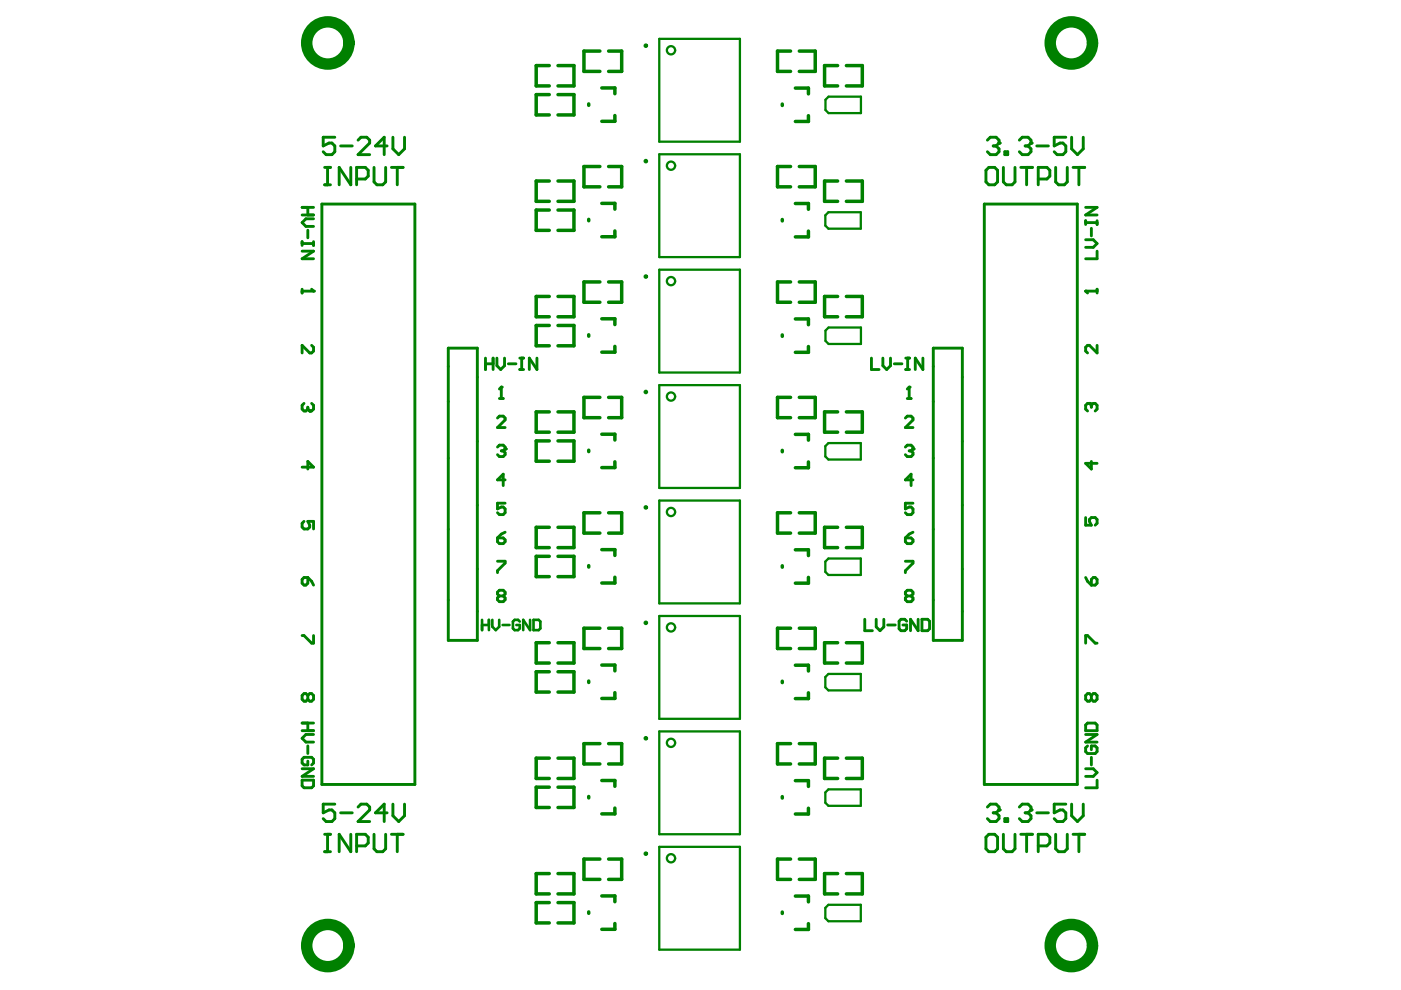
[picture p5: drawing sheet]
<svg xmlns="http://www.w3.org/2000/svg" width="297mm" height="210mm" viewBox="0 0 297 210" stroke-linecap="round" stroke-linejoin="round" font-family="sans-serif">
<g fill="none" stroke="#008000" stroke-width=".74">
<path d="M116.5 13.9h-2.8v4.3h2.8M118.3 13.9h3.4v4.3h-3.4M127.2 10.8h-3.4v4.3h3.4M127.6 18.6h2.8v1.3M129 10.8h2.8v4.3h-2.8M167.6 10.8h-2.8v4.3h2.8M168.6 18.7h2.8v1.2M169.5 10.8h3.3v4.3h-3.3M177.6 13.9h-2.8v4.3h2.8M179.4 13.9h3.4v4.3h-3.4M116.5 38.4h-2.8v4.3h2.8M116.5 20.1h-2.8v4.3h2.8"/>
<path d="M118.3 38.4h3.4v4.3h-3.4M118.3 20.1h3.4v4.3h-3.4M124.8 22v.3M127.2 35.3h-3.4v4.3h3.4M129 35.3h2.8v4.3h-2.8M130.4 24.5v1.2h-2.8M165.9 22.1v.3M167.6 35.3h-2.8v4.3h2.8M169.5 35.3h3.3v4.3h-3.3M171.4 24.5v1.3h-2.8M177.6 38.4h-2.8v4.3h2.8M179.4 38.4h3.4v4.3h-3.4"/>
<path d="M116.5 44.5h-2.8v4.3h2.8M118.3 44.5h3.4v4.3h-3.4M124.8 46.5v.3M127.2 59.8h-3.4v4.3h3.4M127.6 43.1h2.8v1.2M129 59.8h2.8v4.3h-2.8M130.4 49v1.2h-2.8M165.9 46.5v.3M167.6 59.8h-2.8v4.3h2.8M168.6 43.1h2.8v1.3M169.5 59.8h3.3v4.3h-3.3M171.4 49v1.2h-2.8"/>
<path d="M116.5 62.9h-2.8v4.3h2.8M116.5 69h-2.8v4.3h2.8M118.3 62.9h3.4v4.3h-3.4M118.3 69h3.4v4.3h-3.4M124.8 71v.3M127.6 67.6h2.8v1.2M130.4 73.4v1.3h-2.8M165.9 71v.3M168.6 67.6h2.8v1.3M171.4 73.5v1.2h-2.8M177.6 62.9h-2.8v4.3h2.8M179.4 62.9h3.4v4.3h-3.4"/>
<path d="M116.5 87.3h-2.8v4.3h2.8M116.5 93.5h-2.8v4.3h2.8M118.3 87.3h3.4v4.3h-3.4M118.3 93.5h3.4v4.3h-3.4M124.8 95.4v.4M127.2 84.3h-3.4v4.3h3.4M127.6 92.1h2.8v1.2M129 84.3h2.8v4.3h-2.8M130.4 97.9v1.2h-2.8M165.9 95.5v.3M167.6 84.3h-2.8v4.3h2.8M168.6 92.1h2.8v1.2"/>
<path d="M169.5 84.3h3.3v4.3h-3.3M171.4 97.9v1.3h-2.8M177.6 87.3h-2.8v4.3h2.8M179.4 87.3h3.4v4.3h-3.4M116.5 111.8h-2.8v4.3h2.8M116.5 118h-2.8v4.3h2.8M118.3 111.8h3.4v4.3h-3.4M118.3 118h3.4v4.3h-3.4M124.8 119.9v.3M127.2 108.7h-3.4v4.3h3.4M127.6 116.5h2.8v1.3M129 108.7h2.8v4.3h-2.8"/>
<path d="M165.9 120v.3M167.6 108.7h-2.8v4.3h2.8M168.6 116.6h2.8v1.2M169.5 108.7h3.3v4.3h-3.3M177.6 111.8h-2.8v4.3h2.8M179.4 111.8h3.4v4.3h-3.4M116.5 136.3h-2.8v4.3h2.8M118.3 136.3h3.4v4.3h-3.4M127.2 133.2h-3.4v4.3h3.4M129 133.2h2.8v4.3h-2.8M130.4 122.4v1.2h-2.8M167.6 133.2h-2.8v4.3h2.8"/>
<path d="M169.5 133.2h3.3v4.3h-3.3M171.4 122.4v1.2h-2.8M177.6 136.3h-2.8v4.3h2.8M179.4 136.3h3.4v4.3h-3.4M116.5 142.4h-2.8v4.3h2.8M118.3 142.4h3.4v4.3h-3.4M124.8 144.4v.3M127.2 157.7h-3.4v4.3h3.4M127.6 141h2.8v1.2M129 157.7h2.8v4.3h-2.8M130.4 146.9v1.2h-2.8M165.9 144.4v.3"/>
<path d="M167.6 157.7h-2.8v4.3h2.8M168.6 141h2.8v1.3M169.5 157.7h3.3v4.3h-3.3M171.4 146.9v1.2h-2.8M116.5 160.7h-2.8v4.4h2.8M116.5 166.9h-2.8v4.3h2.8M118.3 160.7h3.4v4.4h-3.4M118.3 166.9h3.4v4.3h-3.4M124.8 168.9v.3M127.6 165.5h2.8v1.2M130.4 171.3v1.3h-2.8M165.9 168.9v.3"/>
<path d="M168.6 165.5h2.8v1.2M171.4 171.4v1.2h-2.8M177.6 160.7h-2.8v4.4h2.8M179.4 160.7h3.4v4.4h-3.4M116.5 185.2h-2.8v4.3h2.8M116.5 191.4h-2.8v4.3h2.8M118.3 185.2h3.4v4.3h-3.4M118.3 191.4h3.4v4.3h-3.4M124.8 193.3v.3M127.2 182.1h-3.4v4.4h3.4M127.6 190h2.8v1.2M129 182.1h2.8v4.4h-2.8"/>
<path d="M130.4 195.8v1.2h-2.8M165.9 193.4v.3M167.6 182.1h-2.8v4.4h2.8M168.6 190h2.8v1.2M169.5 182.1h3.3v4.4h-3.3M171.4 195.8v1.3h-2.8M177.6 185.2h-2.8v4.3h2.8M179.4 185.2h3.4v4.3h-3.4"/>
</g>
<g fill="none" stroke="#008000" stroke-width=".48">
<path d="M139.8 8.2h17.1v21.8h-17.1zM139.8 32.7h17.1v21.8h-17.1zM175 21.1l.7-.6h6.8v3.5h-6.8l-.7-.7zM139.8 57.2h17.1v21.8h-17.1zM175 45.7l.6-.7h6.9v3.5h-6.9l-.6-.7zM175 70.1l.7-.7h6.8v3.5h-6.8l-.7-.6zM139.8 81.7h17.1v21.8h-17.1zM175 94.6l.6-.7h6.9v3.5h-6.9l-.6-.6zM139.8 106.1h17.1v21.8h-17.1zM175 119.1l.6-.7h6.9v3.5h-6.9l-.6-.6zM139.8 130.6h17.1v21.8h-17.1zM139.8 155.1h17.1v21.8h-17.1z"/>
<path d="M175 143.5l.6-.6h6.9v3.5h-6.9l-.6-.7zM139.8 179.5h17.1v21.9h-17.1zM175 168l.6-.6h6.9v3.5h-6.9l-.6-.7zM175 192.5l.6-.7h6.9v3.5h-6.9l-.6-.6z"/>
</g>
<g fill="none" stroke="#008000" stroke-width=".62">
<path d="M68.2 43.3h19.8v123h-19.8zM208.7 43.3h19.7v123h-19.7zM95 73.8h6.2v62h-6.2zM197.9 73.8h6.1v62h-6.1zM68.8 176.9h1.3M69.4 176.9v3.7M71 170.5h-2.5v1.8l1.3-.6h.6l.6 .6v1.3l-.6 .6h-1.3l-.6-.6M72.2 172.3h2.5M74.4 176.9v3.7l-2.5-3.7v3.7M75.6 179.4h1.9l.6-.7v-1.2l-.6-.6h-1.9v3.7M75.9 171.1l.6-.6h1.3l.6 .6v.6l-2.5 2.5h2.5M79.3 176.9v3.1l.6 .6h1.2l.7-.6v-3.1"/>
<path d="M82.1 172.3h-2.5l1.9-1.8v3.7M83 176.9h2.5M83.3 170.5v2.5l1.2 1.2 1.3-1.2v-2.5M84.2 176.9v3.7M209 177.5l.7-.6h1.2l.6 .6v2.5l-.6 .6h-1.2l-.7-.6zM209.3 171.1l.7-.6h1.2l.6 .6v.6M212.7 176.9v3.1l.7 .6h1.2l.6-.6v-3.1M216.4 176.9h2.5M217.7 176.9v3.7M220.1 179.4h1.9l.6-.7v-1.2l-.6-.6h-1.9v3.7M223.8 176.9v3.1l.6 .6h1.3l.6-.6v-3.1M227.5 176.9h2.5"/>
<path d="M228.7 176.9v3.7M68.8 180.6h1.3"/>
</g>
<circle cx="211.8" cy="171.7" r=".31" fill="#008000"/>
<path d="M210.6 172.3h.6M211.2 172.3l.6 .7v.6l-.6 .6h-1.2l-.7-.6M211.8 171.7l-.6 .6M213 173.6h.7v.6h-.7zM216.1 171.1l.6-.6h1.3l.6 .6v.6" fill="none" stroke="#008000" stroke-width=".62"/>
<circle cx="218.6" cy="171.7" r=".31" fill="#008000"/>
<path d="M217.4 172.3h.6M218 172.3l.6 .7v.6l-.6 .6h-1.3l-.6-.6M218.6 171.7l-.6 .6M219.8 172.3h2.5M226 170.5h-2.5v1.8l1.2-.6h.7l.6 .6v1.3l-.6 .6h-1.3l-.6-.6M227.2 170.5v2.5l1.2 1.2 1.3-1.2v-2.5" fill="none" stroke="#008000" stroke-width=".62"/>
<g fill="none" stroke="#008000" stroke-width=".61">
<path d="M230.2 46.8v.8M230.2 50.8h1.6l.8 .8-.8 .8h-1.6M230.2 47.2h2.4M230.2 44h2.4l-2.4 1.6h2.4M231.4 48.4v1.6M232.6 46.8v.8M232.6 53.3v1.6h-2.4M230.2 61.7h2.4M232.6 61.3v.8M231.4 97.8v1.6l-1.2-1.2h2.4M230.2 109.7v1.7h1.2l-.4-.9v-.4l.4-.4h.8l.4 .4v.8l-.4 .5M230.2 136.4v-1.6h.4l1.6 1.6h.4"/>
<path d="M230.2 122.4l.4 .9 .8 .8M231.4 122.8l.4-.4h.4l.4 .4v.9l-.4 .4h-.8zM231.4 147.5l-.4-.4h-.4l-.4 .4v.8l.4 .4h.4l.4-.4M231.4 147.5l.4-.4h.4l.4 .4v.8l-.4 .4h-.4l-.4-.4M231.4 147.5v.8"/>
</g>
<circle cx="230.2" cy="61.7" r=".3" fill="#008000"/>
<path d="M230.2 61.7l.4 .4M232.6 73.2v1.6l-1.6-1.6h-.4l-.4 .4v.8l.4 .4M231 85.5h-.4l-.4 .4v.8l.4 .4" fill="none" stroke="#008000" stroke-width=".61"/>
<circle cx="231" cy="85.5" r=".3" fill="#008000"/>
<g fill="none" stroke="#008000" stroke-width=".61">
<path d="M66.1 73.2l.4 .4v.8l-.4 .4h-.4l-1.6-1.6v1.6M66.1 85.5l.4 .4v.8l-.4 .4h-.4M231 85.5l.4 .4M231.4 85.9v.4M231.4 85.9l.4-.4h.4l.4 .4v.8l-.4 .4M64.5 110.5l-.4 .4v.9l.4 .4h.8l.4-.4v-.4l-.4-.9h1.2v1.7M64.1 122.8l.4-.4h.8v1.3l-.4 .4h-.4l-.4-.4zM64.1 134.8h.4l1.6 1.6h.4v-1.6M65.3 122.4l.8 .9 .4 .8M64.1 154.9h2.4M64.1 153.3h2.4M65.3 147.5v.8"/>
<path d="M65.3 153.3v1.6M65.3 158.1v1.7M65.3 147.5l.4-.4h.4l.4 .4v.8l-.4 .4h-.4l-.4-.4M65.3 147.5l-.4-.4h-.4l-.4 .4v.8l.4 .4h.4l.4-.4M66.5 155.7h-1.6l-.8 .8 .8 .8h1.6M230.2 153.7l.4-.4h1.6l.4 .4v1.2h-2.4zM230.2 155.7h2.4l-2.4 1.6h2.4M230.6 158.2l-.4 .4v.8l.4 .4h1.6l.4-.4v-.8l-.4-.4h-.8v.8M64.1 165.4h2.4v1.2l-.4 .4h-1.6l-.4-.4zM64.1 163h2.4l-2.4 1.6h2.4M65.3 161.4v.8h-.8l-.4-.4v-.8l.4-.4h1.6l.4 .4v.8l-.4 .4M230.2 163h1.6l.8 .8-.8 .8h-1.6"/>
<path d="M231.4 160.6v1.6M232.6 165.4v1.6h-2.4"/>
</g>
<circle cx="65.7" cy="87.1" r=".3" fill="#008000"/>
<path d="M64.1 61.3v.8M64.1 61.7h2.4M64.1 99h2.4l-1.2-1.2v1.6M64.5 85.5l-.4 .4v.8l.4 .4h.4l.4-.4M65.3 86.7l.4 .4M65.3 86.3v.4" fill="none" stroke="#008000" stroke-width=".61"/>
<circle cx="66.5" cy="61.7" r=".3" fill="#008000"/>
<g fill="none" stroke="#008000" stroke-width=".61">
<path d="M64.1 44h2.4M64.1 45.6h2.4M64.1 51.6h2.4M64.1 51.2v.8M64.1 53.3h2.4l-2.4 1.6h2.4M65.3 44v1.6M65.3 48.8v1.6M66.5 46.4h-1.6l-.8 .8 .8 .8h1.6M66.5 51.2v.8M66.1 61.3l.4 .4M192 94.8l.4-.4h.8l.4 .4v.4M192 114.1h1.2l.4 .4v.4l-.4 .4h-.8l-.4-.4z"/>
<path d="M192 119h1.6v.4l-1.6 1.6v.4M193.6 106.7h-1.6v1.2l.8-.4h.4l.4 .4v.8l-.4 .4h-.8l-.4-.4M193.6 112.8l-.8 .4-.8 .9M193.6 101.7h-1.6l1.2-1.2v2.5M192.4 126.4l-.4-.4v-.4l.4-.5h.8l.4 .5v.4l-.4 .4M192.4 126.4l-.4 .4v.4l.4 .4h.8l.4-.4v-.4l-.4-.4M192.4 126.4h.8"/>
</g>
<circle cx="193.6" cy="95.2" r=".3" fill="#008000"/>
<path d="M192 88.6l.4-.4h.8l.4 .4v.4l-1.6 1.7h1.6M192.4 84.5h.8M192.8 95.6h.4M192.8 82.1v2.4M193.2 95.6l.4 .4v.4l-.4 .4h-.8l-.4-.4M193.6 95.2l-.4 .4" fill="none" stroke="#008000" stroke-width=".61"/>
<circle cx="192.8" cy="82.1" r=".3" fill="#008000"/>
<g fill="none" stroke="#008000" stroke-width=".61">
<path d="M184.8 75.9v2.4h1.6M187.2 75.9v1.6l.8 .8 .8-.8v-1.6M189.6 77.1h1.6M192 78.3h.8M192 75.9h.8M192.4 75.9v2.4M195.7 75.9v2.4l-1.6-2.4v2.4M105.5 94.8l.4-.4h.8l.4 .4v.4M192.8 82.1l-.4 .4M105.5 114.1h1.2l.4 .4v.4l-.4 .4h-.8l-.4-.4zM105.5 119h1.6v.4l-1.6 1.6v.4M107.1 106.7h-1.6v1.2l.8-.4h.4l.4 .4v.8l-.4 .4h-.8l-.4-.4"/>
<path d="M107.1 112.8l-.8 .4-.8 .9M107.1 101.7h-1.6l1.2-1.2v2.5M105.9 126.4l-.4-.4v-.5l.4-.4h.8l.4 .4v.5l-.4 .4M105.9 126.4l-.4 .4v.4l.4 .4h.8l.4-.4v-.4l-.4-.4M105.9 126.4h.8M183.3 131.3v2.4h1.7M185.8 131.3v1.6l.8 .8 .8-.8v-1.6M188.2 132.5h1.6M192.2 131.7l-.4-.4h-.8l-.4 .4v1.6l.4 .4h.8l.4-.4v-.8h-.8M194.7 131.3v2.4l-1.7-2.4v2.4M195.5 131.3h1.2l.4 .4v1.6l-.4 .4h-1.2z"/>
</g>
<path d="M102.2 131.4v2.2M102.2 132.5h1.5M103.7 131.4v2.2M104.4 131.4v1.5l.7 .7 .7-.7v-1.5M106.6 132.5h1.4M110.2 131.8l-.4-.4h-.7l-.4 .4v1.4l.4 .4h.7l.4-.4v-.7h-.7M112.4 131.4v2.2l-1.5-2.2v2.2M113.1 131.4h1.1l.4 .4v1.4l-.4 .4h-1.1z" fill="none" stroke="#008000" stroke-width=".56"/>
<circle cx="107.1" cy="95.2" r=".3" fill="#008000"/>
<g fill="none" stroke="#008000" stroke-width=".61">
<path d="M102.9 75.9v2.4M102.9 77.1h1.6M104.5 75.9v2.4M105.4 75.9v1.6l.8 .8 .8-.8v-1.6M107.8 77.1h1.6M110.2 75.9h.8M110.2 78.3h.8M110.6 75.9v2.4M113.8 75.9v2.4l-1.6-2.4v2.4M105.5 88.6l.4-.4h.8l.4 .4v.4l-1.6 1.6h1.6M105.9 84.5h.8M106.3 95.6h.4"/>
<path d="M106.3 82.1v2.4M106.7 95.6l.4 .4v.4l-.4 .4h-.8l-.4-.4M107.1 95.2l-.4 .4"/>
</g>
<circle cx="106.3" cy="82.1" r=".3" fill="#008000"/>
<path d="M106.3 82.1l-.4 .4" fill="none" stroke="#008000" stroke-width=".61"/>
<path d="M209.3 29.7l.7-.6h1.2l.6 .6v.6" fill="none" stroke="#008000" stroke-width=".62"/>
<circle cx="211.8" cy="30.3" r=".31" fill="#008000"/>
<path d="M210.6 30.9h.6M211.2 30.9l.6 .7v.6l-.6 .6h-1.2l-.7-.6M211.8 30.3l-.6 .6M213 32.2h.7v.6h-.7zM216.1 29.7l.6-.6h1.3l.6 .6v.6" fill="none" stroke="#008000" stroke-width=".62"/>
<circle cx="218.6" cy="30.3" r=".31" fill="#008000"/>
<g fill="none" stroke="#008000" stroke-width=".62">
<path d="M68.8 35.5h1.3M68.8 39.2h1.3M69.4 35.5v3.7M71 29.1h-2.5v1.8l1.3-.6h.6l.6 .6v1.3l-.6 .6h-1.3l-.6-.6M72.2 30.9h2.5M74.4 35.5v3.7l-2.5-3.7v3.7M75.6 38h1.9l.6-.7v-1.2l-.6-.6h-1.9v3.7M75.9 29.7l.6-.6h1.3l.6 .6v.6l-2.5 2.5h2.5M79.3 35.5v3.1l.6 .6h1.2l.7-.6v-3.1M82.1 30.9h-2.5l1.9-1.8v3.7M83 35.5h2.5M83.3 29.1v2.5l1.2 1.2 1.3-1.2v-2.5"/>
<path d="M84.2 35.5v3.7M209 36.1l.7-.6h1.2l.6 .6v2.5l-.6 .6h-1.2l-.7-.6zM212.7 35.5v3.1l.7 .6h1.2l.6-.6v-3.1M216.4 35.5h2.5M217.4 30.9h.6M217.7 35.5v3.7M218 30.9l.6 .7v.6l-.6 .6h-1.3l-.6-.6M218.6 30.3l-.6 .6M219.8 30.9h2.5M220.1 38h1.9l.6-.7v-1.2l-.6-.6h-1.9v3.7M223.8 35.5v3.1l.6 .6h1.3l.6-.6v-3.1M226 29.1h-2.5v1.8l1.2-.6h.7l.6 .6v1.3l-.6 .6h-1.3l-.6-.6"/>
<path d="M227.2 29.1v2.5l1.2 1.2 1.3-1.2v-2.5M227.5 35.5h2.5M228.7 35.5v3.7"/>
</g>
<g fill="none" stroke="#008000" stroke-width="2.4">
<circle cx="69.5" cy="9.1" r="4.5"/>
<circle cx="227.2" cy="9.1" r="4.5"/>
<circle cx="69.5" cy="200.5" r="4.5"/>
<circle cx="227.2" cy="200.5" r="4.5"/>
</g>
<g fill="none" stroke="#008000" stroke-width=".48">
<circle cx="136.9" cy="9.7" r=".24"/>
<circle cx="142.3" cy="10.7" r=".87"/>
<circle cx="136.9" cy="34.2" r=".24"/>
<circle cx="142.3" cy="35.1" r=".87"/>
<circle cx="136.9" cy="58.6" r=".24"/>
<circle cx="142.3" cy="59.6" r=".87"/>
<circle cx="136.9" cy="83.1" r=".24"/>
<circle cx="142.3" cy="84.1" r=".87"/>
<circle cx="136.9" cy="107.6" r=".24"/>
<circle cx="142.3" cy="108.6" r=".87"/>
<circle cx="136.9" cy="132.1" r=".24"/>
<circle cx="142.3" cy="133" r=".87"/>
<circle cx="136.9" cy="156.5" r=".24"/>
<circle cx="142.3" cy="157.5" r=".87"/>
<circle cx="136.9" cy="181" r=".24"/>
<circle cx="142.3" cy="182" r=".87"/>
</g>
</svg>
